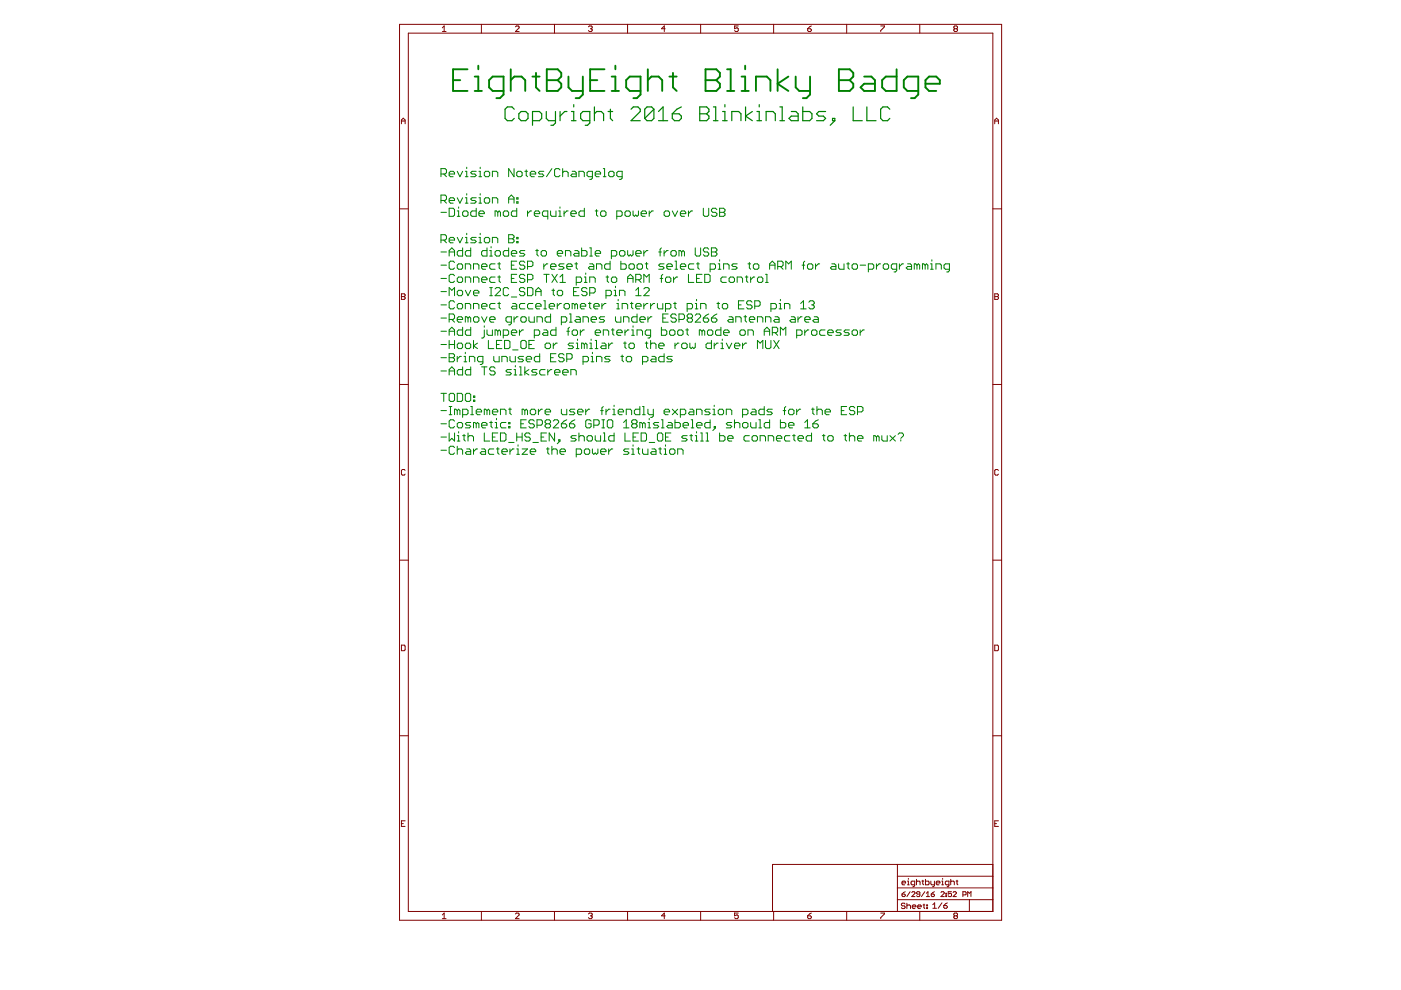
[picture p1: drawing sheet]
<svg xmlns="http://www.w3.org/2000/svg" width="297mm" height="210mm" viewBox="0 0 297 210" stroke-linecap="round" stroke-linejoin="round" font-family="sans-serif">
<g fill="none" stroke="#800000" stroke-width=".21">
<path d="M84.7 5.2h127.7v189.9h-127.7zM86.6 7h123.9v186.3h-123.9zM93.8 5.9l.4-.4v1.2M93.8 6.7h.8M102.1 5.2v1.8M109.3 5.7l.2-.2h.4l.2 .2v.2l-.8 .8h.8M117.6 5.2v1.8M124.8 5.7l.2-.2h.3l.3 .2-.3 .4M125.2 6.1h.1M125.3 6.1l.3 .2-.3 .4h-.3l-.2-.2M133.1 5.2v1.8M141 6.1h-.7l.5-.6v1.2"/>
<path d="M148.5 5.2v1.8M156.5 5.5h-.8v.6l.4-.2 .4 .2v.4l-.2 .2h-.4l-.2-.2M164 5.2v1.8M171.2 6.1h.6l.2 .4-.2 .2h-.4l-.2-.2zM172 5.5l-.8 .6M179.5 5.2v1.8M186.7 5.5h.8v.2l-.8 .8v.2M195 5.2v1.8M202.4 6.1l-.2-.2 .2-.4h.4l.2 .2-.2 .4M202.4 6.1l-.2 .2 .2 .4h.4l.2-.2-.2-.4M202.4 6.1h.4M85.1 26.2v-.8l.4-.3 .4 .3v.8"/>
<path d="M85.1 25.7h.8M210.9 25.7h.8M210.9 26.2v-.8l.4-.3 .4 .3v.8M84.7 44.3h1.9M210.5 44.3h1.9M85.1 62.3h.6l.2 .2-.2 .4 .2 .4-.2 .2h-.6zM85.1 62.9h.6M210.9 62.3h.6l.2 .2-.2 .4 .2 .4-.2 .2h-.6zM210.9 62.9h.6M84.7 81.5h1.9M85.9 99.7l-.2-.2h-.4l-.2 .2v.8l.2 .2h.4l.2-.2M210.5 81.5h1.9"/>
<path d="M211.7 99.7l-.2-.2h-.4l-.2 .2v.8l.2 .2h.4l.2-.2M84.7 118.8h1.9M210.5 118.8h1.9M85.1 136.8h.6l.2 .2v.8l-.2 .2h-.6zM210.9 136.8h.6l.2 .2v.8l-.2 .2h-.6zM84.7 156h1.9M210.5 156h1.9M85.1 174.6h.4M85.9 174h-.8v1.2h.8M210.9 174.6h.4M211.7 174h-.8v1.2h.8M93.8 194l.4-.4v1.2"/>
<path d="M93.8 194.8h.8M102.1 193.3v1.8M109.3 193.8l.2-.2h.4l.2 .2v.2l-.8 .8h.8M117.6 193.3v1.8M124.8 193.8l.2-.2h.3l.3 .2-.3 .4M125.2 194.2h.1M125.3 194.2l.3 .2-.3 .4h-.3l-.2-.2M133.1 193.3v1.8M141 194.2h-.7l.5-.6v1.2M148.5 193.3v1.8M156.5 193.6h-.8v.6l.4-.2 .4 .2v.4l-.2 .2h-.4l-.2-.2M164 193.3v1.8"/>
<path d="M171.2 194.2h.6l.2 .4-.2 .2h-.4l-.2-.2zM172 193.6l-.8 .6M179.5 193.3v1.8M186.7 193.6h.8v.2l-.8 .8v.2M190.3 190.8h20.2M190.3 183.3v10M190.3 188.3h20.2M190.3 185.8h20.2M191.2 187.2h.8l-.2-.4h-.4l-.2 .2v.4l.2 .2h.4M191.2 189.6h.5l.2 .3-.2 .2h-.3zM191.9 191.7l-.2-.2h-.4l-.2 .4 .2 .2h.4l.2 .3-.2 .2h-.4l-.2-.2M191.9 189.1l-.7 .5"/>
<path d="M192.3 192.1l.2-.2h.3l.2 .2v.5M192.3 191.5v1.1M192.4 187.6h.4M192.4 186.8h.2v.8M192.6 186.2v.2M193 189.1l-.7 1M193.3 189.2l.2-.1h.3l.2 .1-.7 .9h.7M193.4 192.3h.8l-.2-.4h-.4l-.2 .2v.3l.2 .2h.4M193.9 187.6h-.5l-.2-.2v-.4l.2-.2h.5v1l-.4 .2M194.3 187l.2-.2h.4l.2 .2v.6M194.3 186.4v1.2M194.6 192.3h.7l-.2-.4h-.3l-.2 .2v.3l.2 .2h.3"/>
<path d="M195 193.3v1.8M195 189.6h-.5l-.2-.2 .2-.3h.4l.1 .1v.7l-.1 .2h-.4l-.2-.2M195.5 186.8h.3M195.6 186.6v.8l.2 .2M195.7 191.9h.4M195.9 191.7v.7l.2 .2M196.1 189.1l-.7 1M196.2 186.4v1.2h.6l.2-.2v-.4l-.2-.2h-.6M196.4 190.1h.7M196.4 189.4l.3-.3v1M196.5 191.9h.2v.2h-.2zM196.5 192.4h.2v.2h-.2z"/>
<path d="M197.4 186.8v.6l.1 .2h.6M197.4 189.6h.6l.1 .3-.1 .2h-.4zM197.8 191.8l.4-.4v1.2M197.8 192.6h.7M198.1 186.8v1l-.4 .2M198.1 189.1l-.7 .5M198.5 187.2h.8l-.2-.4h-.4l-.2 .2v.4l.2 .2h.4M199.5 189.2l.2-.1h.3l.2 .1v.2l-.7 .7h.7M199.7 187.6h.3M199.7 186.8h.2v.8M199.7 191.4l-.8 1.2M199.9 186.2v.2"/>
<path d="M200.1 192h.6l.2 .4-.2 .2h-.4l-.2-.2zM200.5 189.9h.2v.2h-.2zM200.5 189.4h.2v.2h-.2zM200.9 191.4l-.8 .6M201.2 187.6h-.6l-.2-.2v-.4l.2-.2h.6v1l-.4 .2M201.6 187l.2-.2h.3l.2 .2v.6M201.6 186.4v1.2M201.7 189.1h-.7v.5l.4-.2 .3 .2-.1 .5h-.4l-.2-.2M202.1 189.2l.1-.1 .6 .1v.2l-.7 .7h.7M202.4 194.2l-.2 .2 .2 .4h.4l.2-.2-.2-.4M202.4 194.2l-.2-.2 .2-.4h.4l.2 .2-.2 .4M202.4 194.2h.4"/>
<path d="M202.7 186.8h.4M202.9 186.6v.8l.2 .2M204.2 189.7h.5l.1-.1v-.4l-.1-.1h-.5v1M205.2 190.1v-1l.3 .3 .4-.3v1M205.5 190.8v2.5M210.5 183.3h-46.7v10"/>
</g>
<g fill="none" stroke="#008000" stroke-width=".21">
<path d="M93.5 36.9h.9l.3-.3v-.6l-.3-.2h-.9v1.7M94.1 36.9l.6 .6M95.2 36.9h1.2v-.3l-.3-.3h-.6l-.3 .3v.6l.3 .3h.6M96.9 36.3l.6 1.2 .6-1.2M98.7 37.5h.5M98.7 36.3h.3v1.2M99 35.5v.3M101 36.3h-.9l-.3 .3 .3 .3h.6l.3 .3-.3 .3h-.9M101.5 37.5h.6M101.5 36.3h.3v1.2M101.8 35.5v.3M103 36.3h.5l.3 .3v.6l-.3 .3h-.5l-.3-.3v-.6z"/>
<path d="M104.4 37.5v-1.2h.9l.2 .3v.9M109 35.8v1.7l-1.2-1.7v1.7M109.8 36.3h.6l.3 .3v.6l-.3 .3h-.6l-.2-.3v-.6zM111.3 36.3h.5M111.6 36v1.2l.2 .3M112.4 36.9h1.2v-.3l-.3-.3h-.6l-.3 .3v.6l.3 .3h.6M115.3 36.3h-.9l-.2 .3 .2 .3h.6l.3 .3-.3 .3h-.8M117 35.8l-1.1 1.7M118.7 36l-.3-.2h-.5l-.3 .2v1.2l.3 .3h.5l.3-.3M119.3 36.6l.3-.3h.6l.3 .3v.9M119.3 35.8v1.7M121.3 36.3h.6l.3 .3v.9h-.9l-.3-.3 .3-.3h.9"/>
<path d="M122.7 37.5v-1.2h.9l.3 .3v.9M125.6 37.5h-.8l-.3-.3v-.6l.3-.3h.8v1.5l-.3 .2h-.3M126.2 36.9h1.1v-.3l-.3-.3h-.5l-.3 .3v.6l.3 .3h.5M127.9 35.8h.3v1.7M127.9 37.5h.6M129.1 36.6l.2-.3h.6l.3 .3v.6l-.3 .3h-.6l-.2-.3zM131.9 37.5h-.8l-.3-.3v-.6l.3-.3h.8v1.5l-.3 .2h-.3M93.5 42.5h.9l.3-.3v-.6l-.3-.2h-.9v1.7M93.5 50.9h.9l.3-.3v-.5l-.3-.3h-.9v1.7M93.5 45h1.2M93.5 53.4h1.2M93.5 56.2h1.2"/>
<path d="M93.5 59h1.2M94.1 42.5l.6 .6M94.1 50.9l.6 .6M95.2 42.5h1.2v-.3l-.3-.3h-.6l-.3 .3v.6l.3 .3h.6M95.2 44.2h.9l.3 .2v1.2l-.3 .3h-.9zM95.2 50.9h1.2v-.3l-.3-.3h-.6l-.3 .3v.6l.3 .3h.6M95.2 54.3v-1.2l.6-.5 .6 .5v1.2M95.2 53.4h1.2M96.4 55.6l-.3-.2h-.6l-.3 .2v1.2l.3 .3h.6l.3-.3M96.4 58.5l-.3-.3h-.6l-.3 .3v1.1l.3 .3h.6l.3-.3M96.9 41.9l.6 1.2 .6-1.2M96.9 45.9h.6"/>
<path d="M96.9 44.7h.3v1.2M96.9 56.2l.3-.3h.6l.3 .3v.6l-.3 .3h-.6l-.3-.3zM96.9 59l.3-.3h.6l.3 .3v.6l-.3 .3h-.6l-.3-.3zM96.9 50.3l.6 1.2 .6-1.2M97.2 43.9v.3M98.1 45l.3-.3h.6l.2 .3v.6l-.2 .3h-.6l-.3-.3zM98.1 52.6v1.7h-.9l-.3-.3v-.6l.3-.3h.9M98.7 41.9h.3v1.2M98.7 50.3h.3v1.2M98.7 43.1h.5M98.7 57.1v-1.2h.8l.3 .3v.9M98.7 59.9v-1.2h.8l.3 .3v.9"/>
<path d="M98.7 51.5h.5M99 41.1v.3M99 49.5v.3M99.8 52.6v1.7h-.8l-.3-.3v-.6l.3-.3h.8M100.4 57.1v-1.2h.8l.3 .3v.9M100.4 59.9v-1.2h.8l.3 .3v.9M101 41.9h-.9l-.3 .3 .3 .3h.6l.3 .3-.3 .3h-.9M101 44.2v1.7h-.9l-.3-.3v-.6l.3-.3h.9M101 50.3h-.9l-.3 .3 .3 .3h.6l.3 .3-.3 .3h-.9M101.5 41.9h.3v1.2M101.5 50.3h.3v1.2M101.5 45.3h1.2v-.3l-.3-.3h-.6l-.3 .3v.6l.3 .3h.6"/>
<path d="M101.5 43.1h.6M101.5 51.5h.6M101.8 41.1v.3M101.8 49.5v.3M102.1 56.5h1.2v-.3l-.3-.3h-.6l-.3 .3v.6l.3 .3h.6M102.1 59.3h1.2v-.3l-.3-.3h-.6l-.3 .3v.6l.3 .3h.6M102.7 42.2l.3-.3h.5l.3 .3v.6l-.3 .3h-.5l-.3-.3zM103 50.3h.5l.3 .3v.6l-.3 .3h-.5l-.3-.3v-.6zM103.3 52.6v1.7h-.9l-.3-.3v-.6l.3-.3h.9M103.8 54.3h.6M103.8 53.1h.3v1.2M104.1 52.3v.3"/>
<path d="M104.4 43.1v-1.2h.9l.2 .3v.9M104.4 51.5v-1.2h.9l.2 .3v.9M105 55.9h-.9l-.3 .3v.6l.3 .3h.9M105 58.7h-.9l-.3 .3v.6l.3 .3h.9M105.3 53.1h.5l.3 .3v.6l-.3 .3h-.5l-.3-.3v-.6zM105.5 45v.9M105.5 45l-.2-.3h-.3v1.2M105.5 45l.3-.3 .3 .3v.9M105.5 55.9h.6M105.5 58.7h.6M105.8 55.6v1.2l.3 .3M105.8 58.5v1.1l.3 .3"/>
<path d="M107 44.7h.5l.3 .3v.6l-.3 .3h-.5l-.3-.3v-.6zM107.8 43.1v-1.2l.6-.5 .6 .5v1.2M107.8 49.8h.9l.3 .3v.2l-.3 .3 .3 .3v.3l-.3 .3h-.9zM107.8 52.6v1.7h-.8l-.3-.3v-.6l.3-.3h.8M107.8 42.2h1.2M107.8 50.6h.9M108.4 53.7h1.2v-.3l-.3-.3h-.6l-.3 .3v.6l.3 .3h.6M108.4 56.2h.6M108.4 59h.6M109.6 41.9h.2v.3h-.2zM109.6 42.8h.2v.3h-.2zM109.6 44.2v1.7h-.9l-.3-.3v-.6l.3-.3h.9"/>
<path d="M109.6 50.3h.2v.3h-.2zM109.6 51.2h.2v.3h-.2zM109.6 55.4h-1.2v1.7h1.2M109.6 58.2h-1.2v1.7h1.2M111.3 53.1h-.9l-.3 .3 .3 .3h.6l.3 .3-.3 .3h-.9M111.3 58.5l-.3-.3h-.6l-.3 .3v.2l.3 .3h.6l.3 .3v.3l-.3 .3h-.6l-.3-.3M111.3 55.6l-.3-.2h-.6l-.3 .2v.3l.3 .3h.6l.3 .3v.3l-.3 .3h-.6l-.3-.3M111.8 44.7v1.2M111.8 56.5h.9l.3-.3v-.6l-.3-.2h-.9v1.7M111.8 59.3h.9l.3-.3v-.5l-.3-.3h-.9v1.7M112.7 44.7h-.3l-.6 .6M113.3 45.3h1.1v-.3l-.2-.3h-.6l-.3 .3v.6l.3 .3h.6"/>
<path d="M113.6 53.1h.6M113.9 52.9v1.1l.3 .3M115 53.1h.6l.3 .3v.6l-.3 .3h-.6l-.3-.3v-.6zM115.3 55.9v1.2M115.3 58.2h1.1M115.9 58.2v1.7M116.1 45.9h-.8l-.3-.3v-.6l.3-.3h.8v1.8M116.1 55.9h-.2l-.6 .6M116.7 44.7v.9l.3 .3h.9v-1.2M116.7 56.5h1.2v-.3l-.3-.3h-.6l-.3 .3v.6l.3 .3h.6M117 58.2l1.2 1.7M118.2 53.7h1.1v-.3l-.3-.3h-.6l-.2 .3v.6l.2 .3h.6"/>
<path d="M118.2 58.2l-1.2 1.7M118.4 45.9h.6M118.4 44.7h.3v1.2M118.7 58.7l.6-.5v1.7M118.7 43.9v.3M118.7 59.9h1.2M119.6 44.7v1.2M119.6 55.9h-.9l-.3 .3 .3 .3h.6l.3 .3-.3 .3h-.9M119.9 54.3v-1.2h.8l.3 .3v.9M120.2 56.5h1.1v-.3l-.3-.3h-.5l-.3 .3v.6l.3 .3h.5M120.5 44.7h-.3l-.6 .6M121 45.3h1.2v-.3l-.3-.3h-.6l-.3 .3v.6l.3 .3h.6"/>
<path d="M121.9 53.1h.5l.3 .3v.9h-.8l-.3-.3 .3-.3h.8M121.9 55.9h.5M122.2 55.6v1.2l.2 .3M122.2 59.9h.8l.3-.3v-.6l-.3-.3h-.8v1.8M123.3 52.6v1.7h.9l.3-.3v-.6l-.3-.3h-.9M123.9 44.2v1.7h-.9l-.3-.3v-.6l.3-.3h.9M123.9 59.9h.6M123.9 58.7h.3v1.2M124.2 57.9v.3M125 59.9v-1.2h.9l.3 .3v.9M125 54.3h.6M125 52.6h.3v1.7"/>
<path d="M125 55.9h.6l.3 .3v.9h-.9l-.2-.3 .2-.3h.9M126.2 53.7h1.1v-.3l-.3-.3h-.5l-.3 .3v.6l.3 .3h.5M126.2 44.7h.6M126.5 44.4v1.2l.3 .3M126.5 57.1v-1.2h.8l.3 .3v.9M127.6 44.7h.6l.3 .3v.6l-.3 .3h-.6l-.3-.3v-.6zM128.5 58.7h.6M128.8 58.5v1.1l.3 .3M129.3 55.4v1.7h-.8l-.3-.3v-.6l.3-.3h.8M129.6 54.3h.9l.3-.3v-.6l-.3-.3h-.9v1.8M129.6 59l.3-.3h.6l.3 .3v.6l-.3 .3h-.6l-.3-.3zM130.8 45.9h.8l.3-.3v-.6l-.3-.3h-.8v1.8"/>
<path d="M131.3 53.4l.3-.3h.6l.3 .3v.6l-.3 .3h-.6l-.3-.3zM131.6 55.4v1.7h.9l.3-.3v-.6l-.3-.3h-.9M132.8 44.7h.5l.3 .3v.6l-.3 .3h-.5l-.3-.3v-.6zM133.1 59.9v-1.2l.5-.5 .6 .5v1.2M133.1 53.1v.9l.2 .3 .3-.3 .3 .3 .3-.3v-.9M133.1 59h1.1M133.3 56.2l.3-.3h.6l.3 .3v.6l-.3 .3h-.6l-.3-.3zM134.2 44.7v.9l.3 .3 .3-.3 .3 .3 .3-.3v-.9M134.8 53.7h1.1v-.3l-.2-.3h-.6l-.3 .3v.6l.3 .3h.6M134.8 59.3h.9l.2-.3v-.5l-.2-.3h-.9v1.7M135.1 56.2l.3-.3h.5l.3 .3v.6l-.3 .3h-.5l-.3-.3zM135.4 59.3l.5 .6"/>
<path d="M135.9 45.3h1.2v-.3l-.3-.3h-.6l-.3 .3v.6l.3 .3h.6M136.5 59.9v-1.7l.6 .5 .5-.5v1.7M136.5 53.1v1.2M136.8 55.9h.6M137.1 55.6v1.2l.3 .3M137.4 53.1h-.3l-.6 .6M137.6 44.7v1.2M138.5 44.7h-.3l-.6 .6M139.7 53.4h.5M140 59h.5M140.2 52.6l-.2 .3v1.4M140.5 58.2l-.3 .3v1.4"/>
<path d="M140.8 45l.3-.3h.6l.3 .3v.6l-.3 .3h-.6l-.3-.3zM140.8 53.1v1.2M140.8 55.9h-.8l-.3 .3 .3 .3h.5l.3 .3-.3 .3h-.8M141.4 58.7h.6l.2 .3v.6l-.2 .3h-.6l-.3-.3v-.6zM141.4 56.5h1.1v-.3l-.3-.3h-.5l-.3 .3v.6l.3 .3h.5M141.7 53.1h-.3l-.6 .6M142.2 53.4l.3-.3h.6l.3 .3v.6l-.3 .3h-.6l-.3-.3zM142.5 44.7l.6 1.2 .6-1.2M142.8 58.7v1.2M143.1 55.4h.3v1.7M143.1 57.1h.6M143.7 58.7h-.3l-.6 .6"/>
<path d="M144.3 45.3h1.1v-.3l-.3-.3h-.6l-.2 .3v.6l.2 .3h.6M144.3 56.5h1.1v-.3l-.3-.3h-.6l-.2 .3v.6l.2 .3h.6M144.5 53.4l-.2-.3h-.3v1.2M144.5 53.4v.9M144.5 53.4l.3-.3 .3 .3v.9M146 44.7v1.2M146 58.2v1.7h1.1M146.8 44.7h-.3l-.5 .6M147.1 55.9h-.8l-.3 .3v.6l.3 .3h.8M147.4 52.6v1.4l.3 .3h.6l.2-.3v-1.4M147.7 55.9h.6M147.7 59h.6"/>
<path d="M148 55.6v1.2l.3 .3M148.8 58.2h-1.1v1.7h1.1M149.1 44.2v1.4l.3 .3h.6l.3-.3v-1.4M149.4 58.2h.9l.3 .3v1.1l-.3 .3h-.9zM150.3 52.9l-.3-.3h-.6l-.3 .3v.2l.3 .3h.6l.3 .3v.3l-.3 .3h-.6l-.3-.3M150.6 57.1h.8l.3-.3v-.6l-.3-.3h-.8v1.8M150.8 52.6h.9l.3 .3v.2l-.3 .3 .3 .3v.3l-.3 .3h-.9zM150.8 53.4h.9M152 44.4l-.3-.2h-.6l-.3 .2v.3l.3 .3h.6l.3 .3v.3l-.3 .3h-.6l-.3-.3M152.3 55.9h.3v1.2M152.3 57.1h.5M152.6 45h.8"/>
<path d="M152.6 44.2h.8l.3 .2v.3l-.3 .3 .3 .3v.3l-.3 .3h-.8zM152.6 55.1v.3M153.4 57.1v-1.2h.9l.3 .3v.9M154 58.7h-.9l-.3 .3v.6l.3 .3h.9M154.9 58.7h.5l.3 .3v.6l-.3 .3h-.5l-.3-.3v-.6zM156.3 55.9h-.9l-.2 .3 .2 .3h.6l.3 .3-.3 .3h-.8M156.3 59.9v-1.2h.8l.3 .3v.9M158 58.7h.6M158.3 58.5v1.1l.3 .3M158.6 55.9h.6M158.9 55.6v1.2l.3 .3M159.2 58.7v1.2"/>
<path d="M159.7 56.2l.3-.3h.6l.3 .3v.6l-.3 .3h-.6l-.3-.3zM160 58.7h-.3l-.5 .6M160.6 59l.3-.3h.6l.2 .3v.6l-.2 .3h-.6l-.3-.3zM162.3 58.2h.3v1.7M162.3 59.9h.6M163.2 56.2h1.1M163.2 57.1v-1.2l.5-.5 .6 .5v1.2M164.9 56.5h.9l.2-.3v-.6l-.2-.2h-.9v1.7M165.5 56.5l.5 .6M166.6 57.1v-1.7l.6 .5 .6-.5v1.7M170.1 56.2h.5M170.6 55.4l-.3 .2v1.5"/>
<path d="M171.2 56.2l.3-.3h.6l.2 .3v.6l-.2 .3h-.6l-.3-.3zM172.9 55.9v1.2M173.8 55.9h-.3l-.6 .6M176.4 55.9h.5l.3 .3v.9h-.8l-.3-.3 .3-.3h.8M177.8 55.9v.9l.3 .3h.8v-1.2M179.5 55.9h.6M179.8 55.6v1.2l.3 .3M180.7 56.2l.3-.3h.5l.3 .3v.6l-.3 .3h-.5l-.3-.3zM182.4 56.2h1.1M184.1 57.1h.9l.3-.3v-.6l-.3-.3h-.9v1.8M185.8 55.9v1.2M186.7 55.9h-.3l-.6 .6"/>
<path d="M187.3 56.2l.2-.3h.6l.3 .3v.6l-.3 .3h-.6l-.2-.3zM190.1 57.1h-.8l-.3-.3v-.6l.3-.3h.8v1.5l-.3 .3h-.3M190.7 55.9v1.2M191.6 55.9h-.3l-.6 .6M192.4 55.9h.6l.3 .3v.9h-.9l-.3-.3 .3-.3h.9M194.4 56.2l-.3-.3h-.3v1.2M194.4 56.2v.9M194.4 56.2l.3-.3 .3 .3v.9M196.2 56.2l-.3-.3h-.3v1.2M196.2 56.2v.9M196.2 56.2l.2-.3 .3 .3v.9M197.3 57.1h.6"/>
<path d="M197.3 55.9h.3v1.2M197.6 55.1v.3M198.4 57.1v-1.2h.9l.3 .3v.9M201.3 57.1h-.9l-.2-.3v-.6l.2-.3h.9v1.5l-.3 .3h-.3M93.5 61.8h1.2M93.5 64.6h1.2M93.5 67.4h1.2M93.5 70.2h1.2M93.5 73h1.2M93.5 75.8h1.2M93.5 78.7h1.2M95.2 62.7v-1.7l.6 .6 .6-.6v1.7"/>
<path d="M95.2 67.7h.9l.3-.3v-.5l-.3-.3h-.9v1.7M95.2 71.1v-1.1l.6-.6 .6 .6v1.1M95.2 72.2v1.7M95.2 75h.9l.3 .3v.3l-.3 .2 .3 .3v.3l-.3 .3h-.9zM95.2 79.5v-1.1l.6-.6 .6 .6v1.1M95.2 70.2h1.2M95.2 73h1.2M95.2 75.8h.9M95.2 78.7h1.2M95.8 67.7l.6 .6M96.4 64.1l-.3-.3h-.6l-.3 .3v1.1l.3 .3h.6l.3-.3M96.4 72.2v1.7"/>
<path d="M96.9 61.8l.3-.2h.6l.3 .2v.6l-.3 .3h-.6l-.3-.3zM96.9 64.6l.3-.3h.6l.3 .3v.6l-.3 .3h-.6l-.3-.3zM96.9 67.7h1.2v-.3l-.3-.2h-.6l-.3 .2v.6l.3 .3h.6M96.9 73l.3-.3h.6l.3 .3v.6l-.3 .3h-.6l-.3-.3zM96.9 75.6v1.1M97.8 75.6h-.3l-.6 .5M98.1 69.4v1.7h-.9l-.3-.3v-.6l.3-.2h.9M98.1 77.8v1.7h-.9l-.3-.3v-.5l.3-.3h.9M98.4 75.6h.3v1.1M98.4 76.7h.6M98.7 65.5v-1.2h.8l.3 .3v.9M98.7 74.7v.3"/>
<path d="M98.7 61.6l.5 1.1 .6-1.1M99 72.7h.5l.3 .3v.6l-.3 .3h-.5l-.3-.3v-.6zM99.2 67.4v.9M99.2 67.4l.3-.2 .3 .2v.9M99.2 67.4l-.2-.2h-.3v1.1M99.5 76.7v-1.1h.9l.3 .2v.9M99.8 69.4v1.7h-.8l-.3-.3v-.6l.3-.2h.8M99.8 77.8v1.7h-.8l-.3-.3v-.5l.3-.3h.8M100.4 62.1h1.1v-.3l-.3-.2h-.5l-.3 .2v.6l.3 .3h.5M100.4 65.5v-1.2h.8l.3 .3v.9M100.4 67.4l.3-.2h.5l.3 .2v.6l-.3 .3h-.5l-.3-.3zM100.4 72.2v1.7"/>
<path d="M101.2 72.7l-.8 .6 .8 .6M102.1 64.9h1.2v-.3l-.3-.3h-.6l-.3 .3v.6l.3 .3h.6M102.1 67.2l.6 1.1 .6-1.1M102.1 77.8h1.2M102.4 76.7h-.9l-.3-.3v-.6l.3-.2h.9v1.4l-.3 .3h-.3M102.7 69.1v.3M102.7 70v1.4l-.3 .3h-.3M102.7 77.8v1.7M103.3 70v.8l.2 .3h.9v-1.1M103.5 72.2v1.7h1.2M103.8 67.7h1.2v-.3l-.3-.2h-.6l-.3 .2v.6l.3 .3h.6M103.8 62.7h.6"/>
<path d="M103.8 61h.6M104.1 61v1.7M104.7 75.6v.8l.3 .3h.8v-1.1M105 64.3h-.9l-.3 .3v.6l.3 .3h.9M105 78.1l-.3-.3h-.6l-.3 .3v.3l.3 .3h.6l.3 .2v.3l-.3 .3h-.6l-.3-.3M105 61.3l.3-.3h.5l.3 .3v.3l-1.1 1.1h1.1M105.3 73h.5M105.5 70.2v.9M105.5 70.2l-.2-.2h-.3v1.1M105.5 70.2l.3-.2 .3 .2v.9M105.5 64.3h.6M105.8 64.1v1.1l.3 .3"/>
<path d="M106.4 72.2h-1.1v1.7h1.1M106.4 76.7v-1.1h.9l.2 .2v.9M106.7 71.1h.8l.3-.3v-.6l-.3-.2h-.8v1.7M107 72.2h.8l.3 .3v1.1l-.3 .3h-.8zM107.8 61.3l-.3-.3h-.5l-.3 .3v1.1l.3 .3h.5l.3-.3M108.1 75.6v.8l.3 .3h.9v-1.1M108.4 70.5h1.2v-.3l-.3-.2h-.6l-.3 .2v.6l.3 .3h.6M108.4 68.3h-.9l-.2-.3v-.6l.2-.2h.9v1.4l-.3 .3h-.3M108.4 63h1.2M108.4 78.4h-.9l-.2 .3 .2 .2h.6l.3 .3-.3 .3h-.8M108.7 64.3h.6l.3 .3v.9h-.9l-.3-.3 .3-.3h.9M108.7 74.2h1.1"/>
<path d="M109 67.2v1.1M109 78.4h.3v1.1M109 79.5h.6M109.3 77.5v.3M109.8 67.2h-.2l-.6 .5M110.1 70v1.1M110.1 77.8h.3v1.7M110.1 79.5h.6M110.4 67.4l.3-.2h.6l.3 .2v.6l-.3 .3h-.6l-.3-.3zM110.7 72.2h.6l.3 .3v1.1l-.3 .3h-.6l-.3-.3v-1.1zM111 70h-.3l-.6 .5M111 75.6h-.9l-.3 .2 .3 .3h.6l.3 .3-.3 .3h-.9"/>
<path d="M111.3 61.3l-.3-.3h-.6l-.3 .3v.3l.3 .2h.6l.3 .3v.3l-.3 .3h-.6l-.3-.3M111.3 64.3h-.9l-.3 .3v.6l.3 .3h.9M111.3 77.8v1.7M111.6 76.1h1.1v-.3l-.3-.2h-.6l-.2 .2v.6l.2 .3h.6M111.8 61h.9l.3 .3v1.1l-.3 .3h-.9zM112.1 67.2v.8l.3 .3h.9v-1.1M112.1 73h.6M112.1 78.4l-.8 .5 .8 .6M113 64.3h-.9l-.3 .3v.6l.3 .3h.9M113.3 71.1h.9l.2-.3v-.6l-.2-.2h-.9v1.7M113.3 72.2h-1.2v1.7h1.2M113.6 62.7v-1.1l.6-.6 .5 .6v1.1"/>
<path d="M113.6 64.9h1.1v-.3l-.3-.3h-.5l-.3 .3v.6l.3 .3h.5M113.6 61.8h1.1M113.9 68.3v-1.1h.8l.3 .2v.9M113.9 78.4h-.9l-.3 .3 .3 .2h.6l.3 .3-.3 .3h-.9M114.4 75v1.7h-.8l-.3-.3v-.6l.3-.2h.8M115.3 70h.6l.2 .2v.9h-.8l-.3-.3 .3-.3h.8M115.3 63.8h.3v1.7M115.3 65.5h.6M115.6 78.4h-.9l-.3 .3v.5l.3 .3h.9M115.6 73l.3-.3h.5l.3 .3v.6l-.3 .3h-.5l-.3-.3zM116.1 78.4v1.1M116.4 64.9h1.2v-.3l-.3-.3h-.6l-.3 .3v.6l.3 .3h.6"/>
<path d="M116.7 66.6v1.7h-.8l-.3-.3v-.6l.3-.2h.8M116.7 75.8h.6M117 61.6h.6M117 78.4h-.3l-.6 .5M117.3 61.3v1.1l.3 .3M117.3 72.7v1.2M117.6 78.9h1.1v-.2l-.3-.3h-.5l-.3 .3v.5l.3 .3h.5M117.9 69.4v1.7h-.9l-.3-.3v-.6l.3-.2h.9M117.9 75h-1.2v1.7h1.2M118.2 61.8l.2-.2h.6l.3 .2v.6l-.3 .3h-.6l-.2-.3zM118.2 64.3v1.2M118.2 72.7h-.3l-.6 .6"/>
<path d="M119 68.3h.9l.3-.3v-.6l-.3-.2h-.9v1.7M119 64.3h-.3l-.5 .6M119.3 78.9h1.2v-.2l-.3-.3h-.6l-.3 .3v.5l.3 .3h.6M119.6 75.3l-.3-.3h-.6l-.3 .3v.3l.3 .2h.6l.3 .3v.3l-.3 .3h-.6l-.3-.3M119.9 64.3h.6l.2 .3v.6l-.2 .3h-.6l-.3-.3v-.6zM120.2 76.1h.8l.3-.3v-.5l-.3-.3h-.8v1.7M120.2 70.2h.5M120.7 69.4l-.2 .3v1.4M120.7 66.6h.3v1.7M120.7 68.3h.6M121 79.5v-1.1h.9l.3 .3v.8M121.3 70.2l.3-.2h.6l.2 .2v.6l-.2 .3h-.6l-.3-.3z"/>
<path d="M121.6 61.8h.6M121.6 72.7h-.9l-.2 .3 .2 .3h.6l.3 .3-.3 .3h-.8M121.9 64.6l.3-.3 .2 .3v.9M121.9 64.6l-.3-.3h-.3v1.2M121.9 64.6v.9M122.2 72.7h.2v1.2M122.2 67.2h.5l.3 .2v.9h-.8l-.3-.3 .3-.3h.8M122.2 73.9h.5M122.4 71.9v.3M122.7 61h-1.1v1.7h1.1M123 64.9h1.2v-.3l-.3-.3h-.6l-.3 .3v.6l.3 .3h.6M123 70v1.1"/>
<path d="M123.6 68.3v-1.1h.9l.3 .2v.9M123.6 76.7h.9l.3-.3v-.6l-.3-.2h-.9v1.7M123.9 73v.9M123.9 73l.3-.3 .3 .3v.9M123.9 73l-.3-.3h-.3v1.2M123.9 70h-.3l-.6 .5M124.5 61.3l-.3-.3h-.6l-.3 .3v.3l.3 .2h.6l.3 .3v.3l-.3 .3h-.6l-.3-.3M124.8 64.3h.5M125 62.1h.9l.3-.3v-.5l-.3-.3h-.9v1.7M125 72.7h.3v1.2M125 64.1v1.1l.3 .3M125 73.9h.6"/>
<path d="M125.3 75.6h.3v1.1M125.3 67.7h1.2v-.3l-.3-.2h-.6l-.3 .2v.6l.3 .3h.6M125.3 71.9v.3M125.3 76.7h.6M125.6 74.7v.3M125.9 64.9h1.1v-.3l-.2-.3h-.6l-.3 .3v.6l.3 .3h.6M126.2 70.5h1.1v-.3l-.3-.2h-.5l-.3 .2v.6l.3 .3h.5M126.2 72.2h.3v1.7M126.2 73.9h.6M126.5 76.7v-1.1h.8l.3 .2v.9M127.6 72.7h.6l.3 .3v.9h-.9l-.3-.3 .3-.3h.9M127.6 64.3v1.2"/>
<path d="M127.9 71.1v-1.1h.9l.3 .2v.9M128.2 67.2h-.9l-.3 .2 .3 .3h.6l.3 .3-.3 .3h-.9M128.5 62.7h.8l.3-.3v-.6l-.3-.2h-.8v1.7M128.5 64.3h-.3l-.6 .6M129.1 72.7v1.2M129.3 75.6h-.8l-.3 .2 .3 .3h.6l.2 .3-.2 .3h-.9M129.6 70h.6M129.9 69.7v1.1l.3 .3M129.9 72.7h-.3l-.5 .6M130.2 62.7h.6M130.2 61.6h.3v1.1M130.5 67.2v.8l.3 .3h.8v-1.1"/>
<path d="M130.5 60.7v.3M130.8 70.5h1.1v-.3l-.3-.2h-.5l-.3 .2v.6l.3 .3h.5M130.8 65.5h.5M130.8 64.3h.3v1.2M131.1 63.5v.3M131.3 62.7v-1.1h.9l.3 .2v.9M131.6 75.6h.6M131.9 65.5v-1.2h.9l.3 .3v.9M131.9 75.3v1.1l.3 .3M132.2 68.3v-1.1h.9l.2 .2v.9M132.2 72.7h.6M132.5 70v1.1"/>
<path d="M132.5 72.5v1.1l.3 .3M132.8 75.8l.3-.2h.5l.3 .2v.6l-.3 .3h-.5l-.3-.3zM133.3 73l.3-.3h.6l.3 .3v.6l-.3 .3h-.6l-.3-.3zM133.3 70h-.2l-.6 .5M133.6 64.3h.6M133.9 70h.3v1.1M133.9 64.1v1.1l.3 .3M133.9 71.1h.6M134.2 69.1v.3M134.8 61.6l.6-.6v1.7M134.8 64.9h1.1v-.3l-.2-.3h-.6l-.3 .3v.6l.3 .3h.6M134.8 62.7h1.1"/>
<path d="M135.1 71.1v-1.1h.8l.3 .2v.9M135.1 66.6v1.7h-.9l-.3-.3v-.6l.3-.2h.9M135.7 67.7h1.1v-.3l-.3-.2h-.6l-.2 .2v.6l.2 .3h.6M136.2 76.7h.9l.3-.3v-.6l-.3-.2h-.9v1.7M136.5 61.3l.3-.3h.6l.2 .3v.3l-1.1 1.1h1.1M136.5 64.3v1.2M136.8 72.7h.6M137.1 72.5v1.1l.3 .3M137.4 64.3h-.3l-.6 .6M137.4 67.2v1.1M137.9 64.3v1.2M137.9 71.1h-.8l-.3-.3v-.6l.3-.2h.8v1.4l-.3 .3h-.2"/>
<path d="M137.9 72.2v1.7M137.9 73l.3-.3h.6l.3 .3v.9M138.2 75.6h.6l.3 .2v.9h-.9l-.3-.3 .3-.3h.9M138.2 67.2h-.3l-.5 .5M138.8 64.3h-.3l-.6 .6M139.4 64.3v.9l.3 .3h.8v-1.2M139.7 73.3h1.1v-.3l-.3-.3h-.5l-.3 .3v.6l.3 .3h.5M140.2 69.4v1.7h.9l.3-.3v-.6l-.3-.2h-.9M140.5 67.4h.6M140.8 75v1.7h-.8l-.3-.3v-.6l.3-.2h.8M141.1 65.5h.9l.2-.3v-.6l-.2-.3h-.9v1.8M141.7 66.6h-1.2v1.7h1.2"/>
<path d="M142.2 70h.6l.3 .2v.6l-.3 .3h-.6l-.2-.3v-.6zM142.5 75.6h-.8l-.3 .2 .3 .3h.5l.3 .3-.3 .3h-.8M142.8 64.3h.6M143.1 64.1v1.1l.3 .3M143.1 72.7v1.2M143.4 66.9l-.3-.3h-.6l-.3 .3v.3l.3 .2h.6l.3 .3v.3l-.3 .3h-.6l-.3-.3M143.7 70.2l.3-.2h.5l.3 .2v.6l-.3 .3h-.5l-.3-.3zM144 67.7h.8l.3-.3v-.5l-.3-.3h-.8v1.7M144 72.7h-.3l-.6 .6M144.8 72.7h.6l.3 .3v.6l-.3 .3h-.6l-.3-.3v-.6zM145.4 70h.6M145.7 65.5h.8l.3-.3v-.6l-.3-.3h-.8v1.8"/>
<path d="M145.7 69.7v1.1l.3 .3M146 67.4l-.3 .3v.3l.3 .3h.5l.3-.3v-.3l-.3-.3M146 67.4l-.3-.2v-.3l.3-.3h.5l.3 .3v.3l-.3 .2M146 67.4h.5M146.3 72.7v.9l.2 .3 .3-.3 .3 .3 .3-.3v-.9M147.4 66.9l.3-.3h.6l.2 .3v.3l-1.1 1.1h1.1M147.4 64.3h.3v1.2M147.4 65.5h.6M147.7 63.5v.3M148.5 65.5v-1.2h.9l.3 .3v.9M148.8 70.2l.3-.2 .3 .2v.9M148.8 70.2l-.3-.2h-.2v1.1"/>
<path d="M148.8 70.2v.9M149.1 67.4h.9l.3 .3v.3l-.3 .3h-.6l-.3-.3zM150.3 66.6l-.6 .3-.6 .5M150.3 70h.5l.3 .2v.6l-.3 .3h-.5l-.3-.3v-.6zM150.8 67.4h.9l.3 .3v.3l-.3 .3h-.6l-.3-.3zM150.8 72.2v1.7h-.8l-.3-.3v-.6l.3-.3h.8M151.4 72.7v1.2M152 64.3h.6M152 66.6l-1.2 .8M152.3 64.1v1.1l.3 .3M152.3 72.7h-.3l-.6 .6M152.8 69.4v1.7h-.8l-.3-.3v-.6l.3-.2h.8"/>
<path d="M152.8 72.7h.3v1.2M152.8 73.9h.6M153.1 71.9v.3M153.4 70.5h1.2v-.3l-.3-.2h-.6l-.3 .2v.6l.3 .3h.6M153.4 64.3h.6l.3 .3v.6l-.3 .3h-.6l-.3-.3v-.6zM154 72.7l.6 1.2 .6-1.2M154.6 67.2h.6l.2 .2v.9h-.8l-.3-.3 .3-.3h.8M155.7 73.3h1.2v-.3l-.3-.3h-.6l-.3 .3v.6l.3 .3h.6M156 68.3v-1.1h.9l.2 .2v.9M156.6 64.6h.5M156.9 70.2l.2-.2h.6l.3 .2v.6l-.3 .3h-.6l-.2-.3zM157.4 72.7v1.2"/>
<path d="M157.7 63.8h-1.1v1.7h1.1M157.7 67.2h.6M158 66.9v1.1l.3 .3M158.3 72.7h-.3l-.6 .6M158.6 71.1v-1.1h.8l.3 .2v.9M158.9 67.7h1.1v-.3l-.3-.2h-.5l-.3 .2v.6l.3 .3h.5M159.4 64.1l-.2-.3h-.6l-.3 .3v.2l.3 .3h.6l.2 .3v.3l-.2 .3h-.6l-.3-.3M160 64.9h.9l.3-.3v-.5l-.3-.3h-.9v1.7M160.6 68.3v-1.1h.9l.2 .2v.9M160.6 73.9v-1.7l.6 .5 .5-.5v1.7M162 71.1v-1.1l.6-.6 .6 .6v1.1M162 70.2h1.2"/>
<path d="M162.3 72.2v1.4l.3 .3h.6l.2-.3v-1.4M162.3 68.3v-1.1h.9l.2 .2v.9M163.4 65.5h.9l.3-.3v-.6l-.3-.3h-.9v1.8M163.7 70.5h.9l.3-.3v-.5l-.3-.3h-.9v1.7M164 72.2l1.2 1.7M164.3 67.2h.6l.3 .2v.9h-.9l-.3-.3 .3-.3h.9M164.3 70.5l.6 .6M165.2 65.5h.6M165.2 64.3h.3v1.2M165.2 72.2l-1.2 1.7M165.5 71.1v-1.7l.5 .6 .6-.6v1.7M165.5 63.5v.3"/>
<path d="M166.3 65.5v-1.2h.9l.3 .3v.9M167.8 67.2h.5l.3 .2v.9h-.8l-.3-.3 .3-.3h.8M168.9 71.1h.9l.3-.3v-.6l-.3-.2h-.9v1.7M169.2 67.2v1.1M169.8 64.3l.5-.5v1.7M169.8 65.5h1.1M170.1 67.2h-.3l-.6 .5M170.6 67.7h1.2v-.3l-.3-.2h-.6l-.3 .2v.6l.3 .3h.6M170.6 70v1.1M171.5 64.1l.3-.3h.5l.3 .3v.2l-.3 .3M171.5 70h-.3l-.6 .5M172.1 70.2l.2-.2h.6l.3 .2v.6l-.3 .3h-.6l-.2-.3z"/>
<path d="M172.1 64.6h.2M172.3 64.6l.3 .3v.3l-.3 .3h-.5l-.3-.3M172.6 67.2h.6l.3 .2v.9h-.9l-.3-.3 .3-.3h.9M174.9 70h-.8l-.3 .2v.6l.3 .3h.8M175.5 70.5h1.2v-.3l-.3-.2h-.6l-.3 .2v.6l.3 .3h.6M178.4 70h-.9l-.3 .2 .3 .3h.6l.3 .3-.3 .3h-.9M180.1 70h-.9l-.3 .2 .3 .3h.6l.3 .3-.3 .3h-.9M180.7 70.2l.3-.2h.5l.3 .2v.6l-.3 .3h-.5l-.3-.3zM182.4 70v1.1M183.2 70h-.2l-.6 .5M93.5 83.4h1.2M93.5 87.1h1.2"/>
<path d="M93.5 89.9h1.2M93.5 92.7h1.2M93.5 95.5h1.2M94.1 83.4v1.7M95.2 91.8v1.7l.6-.6 .6 .6v-1.7M95.2 87.9h.6M95.2 86.2h.6M95.5 83.4h.6l.3 .3v1.1l-.3 .3h-.6l-.3-.3v-1.1zM95.5 86.2v1.7M96.4 89.3l-.3-.3h-.6l-.3 .3v1.1l.3 .3h.6l.3-.3M96.4 94.9l-.3-.3h-.6l-.3 .3v1.1l.3 .3h.6l.3-.3M96.9 87.1l-.3-.3h-.2v1.1"/>
<path d="M96.9 92.4h.3v1.1M96.9 83.4h.9l.3 .3v1.1l-.3 .3h-.9zM96.9 89.9l.3-.3h.6l.3 .3v.5l-.3 .3h-.6l-.3-.3zM96.9 95.5l.3-.3h.6l.3 .3v.8M96.9 87.1v.8M96.9 94.6v1.7M96.9 87.1l.3-.3 .3 .3v.8M96.9 93.5h.6M97.2 91.5v.3M98.1 87.9h.9l.2-.3v-.5l-.2-.3h-.9v1.7M98.1 92.4h.6M98.4 92.1v1.1l.3 .3"/>
<path d="M98.7 83.7l.3-.3h.5l.3 .3v1.1l-.3 .3h-.5l-.3-.3zM99 95.2h.5l.3 .3v.8h-.8l-.3-.3 .3-.2h.8M99.2 91.8v1.7M99.2 92.7l.3-.3h.6l.3 .3v.8M99.8 87.9h.6M99.8 86.2h.3v1.7M99.8 89.6h-.8l-.3 .3 .3 .2h.5l.3 .3-.3 .3h-.8M100.4 84h.3v.3h-.3zM100.4 84.8h.3v.3h-.3zM100.4 95.2v1.1M101 87.3h1.1v-.2l-.3-.3h-.6l-.2 .3v.5l.2 .3h.6M101 89.9v.8"/>
<path d="M101 89.9l.2-.3 .3 .3v.8M101 89.9l-.3-.3h-.3v1.1M101.2 95.2h-.2l-.6 .6M102.1 90.1h1.2v-.2l-.3-.3h-.6l-.3 .3v.5l.3 .3h.6M102.1 95.2h.6l.3 .3v.8h-.9l-.3-.3 .3-.2h.9M102.7 91.8v1.7h1.1M103.3 87.1l.2-.3 .3 .3v.8M103.3 87.1l-.3-.3h-.3v1.1M103.3 87.1v.8M103.8 89.6h.6M104.1 89.3v1.1l.3 .3M104.4 87.3h1.1v-.2l-.2-.3h-.6l-.3 .3v.5l.3 .3h.6"/>
<path d="M104.4 92.7h.6M104.7 95.2h-.9l-.3 .3v.5l.3 .3h.9M105 89.6h.3v1.1M105 90.7h.5M105.3 88.7v.3M105.3 95.2h.5M105.5 91.8h-1.1v1.7h1.1M105.5 94.9v1.1l.3 .3M106.1 87.9v-1.1h.9l.3 .3v.8M106.1 91.8h.9l.3 .3v1.1l-.3 .3h-.9zM106.4 95.8h1.1v-.3l-.2-.3h-.6l-.3 .3v.5l.3 .3h.6M107.3 89.6h-.9l-.3 .3v.5l.3 .3h.9"/>
<path d="M107.8 89.6h.3v.3h-.3zM107.8 90.4h.3v.3h-.3zM107.8 86.8h.6M107.8 93.8h1.2M108.1 86.5v1.1l.3 .3M108.1 95.2v1.1M109 95.2h-.3l-.6 .6M109.6 91.8v1.7M109.6 95.2h.2v1.1M109.6 92.7h1.1M109.6 96.3h.5M109.8 94.3v.3"/>
<path d="M110.4 89.9h.6M110.7 91.8v1.7M110.7 95.2h1.1l-1.1 1.1h1.1M111.3 87.1l-.3-.3h-.3v1.1M111.3 87.1l.3-.3 .2 .3v.8M111.3 87.1v.8M111.6 89h-1.2v1.7h1.2M112.4 92.1l-.3-.3h-.5l-.3 .3v.3l.3 .3h.5l.3 .2v.3l-.3 .3h-.5l-.3-.3M112.4 95.8h1.2v-.3l-.3-.3h-.6l-.3 .3v.5l.3 .3h.6M112.7 86.8h.6l.3 .3v.5l-.3 .3h-.6l-.3-.3v-.5zM113 93.8h1.2M113.3 89.3l-.3-.3h-.6l-.3 .3v.3l.3 .3h.6l.3 .2v.3l-.3 .3h-.6l-.3-.3"/>
<path d="M113.9 90.1h.8l.3-.2v-.6l-.3-.3h-.8v1.7M114.2 86.8v1.1M114.7 92.7h.6M115 86.8h-.3l-.5 .5M115.6 87.3h1.1v-.2l-.3-.3h-.5l-.3 .3v.5l.3 .3h.5M115.9 89.9l-.3-.3v-.3l.3-.3h.5l.3 .3v.3l-.3 .3M115.9 89.9l-.3 .2v.3l.3 .3h.5l.3-.3v-.3l-.3-.2M115.9 91.8h-1.2v1.7h1.2M115.9 89.9h.5M115.9 95.2h.5M116.1 94.9v1.1l.3 .3M117 95.5l.3-.3h.6l.3 .3v.8"/>
<path d="M117 94.6v1.7M117.3 89.3l.3-.3h.6l.2 .3v.3l-1.1 1.1h1.1M117.6 91.8v1.7l-1.2-1.7v1.7M118.4 93.2h.3v.3h-.3zM118.7 95.8h1.2v-.3l-.3-.3h-.6l-.3 .3v.5l.3 .3h.6M118.7 93.5l-.5 .6M119 86.8v.8l.3 .3h.9v-1.1M119 89.9h.9l.3 .2v.3l-.3 .3h-.6l-.3-.3zM120.2 89l-.6 .3-.6 .6M120.7 89.9h.9l.3 .2v.3l-.3 .3h-.6l-.3-.3zM121.9 86.8h-.9l-.3 .3 .3 .2h.6l.3 .3-.3 .3h-.9M121.9 89l-.6 .3-.6 .6"/>
<path d="M122.2 96.3h.8l.3-.3v-.5l-.3-.3h-.8v1.7M122.2 92.4h-.9l-.3 .3 .3 .2h.6l.3 .3-.3 .3h-.9M122.4 87.3h1.2v-.2l-.3-.3h-.6l-.3 .3v.5l.3 .3h.6M122.7 91.8v1.7M122.7 92.7l.3-.3h.6l.3 .3v.8M123.9 95.5l.3-.3h.6l.2 .3v.5l-.2 .3h-.6l-.3-.3zM124.2 86.8v1.1M124.8 92.4h.5l.3 .3v.5l-.3 .3h-.5l-.3-.3v-.5zM125 86.8h-.2l-.6 .5M125.3 89.3l-.3-.3h-.5l-.3 .3v1.1l.3 .3h.5l.3-.3v-.5h-.5M125.6 95.2v.8l.3 .3 .3-.3 .3 .3 .3-.3v-.8M125.9 90.1h.9l.2-.2v-.6l-.2-.3h-.9v1.7"/>
<path d="M126.2 92.4v.8l.3 .3h.8v-1.1M127.3 95.8h1.2v-.3l-.3-.3h-.6l-.3 .3v.5l.3 .3h.6M127.3 87.1h.6M127.6 89h.6M127.6 90.7h.6M127.9 91.8h.3v1.7M127.9 86.2l-.3 .3v1.4M127.9 89v1.7M127.9 93.5h.6M128.5 86.8v1.1M128.8 89.3l.3-.3h.5l.3 .3v1.1l-.3 .3h-.5l-.3-.3zM129.1 95.2v1.1"/>
<path d="M129.3 86.8h-.2l-.6 .5M129.9 86.8h.3v1.1M129.9 87.9h.6M129.9 95.2h-.3l-.5 .6M130.2 85.9v.3M130.2 91.8v1.7h-.9l-.2-.3v-.5l.2-.3h.9M131.1 87.3h1.1v-.2l-.3-.3h-.6l-.2 .3v.5l.2 .3h.6M132.2 89.6l.6-.6v1.7M132.2 90.7h1.1M132.5 91.8v1.7h1.1M132.8 87.9v-1.1h.8l.3 .3v.8M133.3 95.2h-.8l-.3 .3 .3 .3h.6l.2 .2-.2 .3h-.9"/>
<path d="M133.9 95.2h.3v1.1M133.9 96.3h.6M134.2 94.3v.3M134.2 89.9l-.3-.3v-.3l.3-.3h.6l.3 .3v.3l-.3 .3M134.2 89.9l-.3 .2v.3l.3 .3h.6l.3-.3v-.3l-.3-.2M134.2 89.9h.6M134.2 92.7h.6M135.1 95.2h.6M135.4 91.8h-1.2v1.7h1.2M135.4 94.9v1.1l.3 .3M135.7 86.2v1.7h-.9l-.3-.3v-.5l.3-.3h.9M135.9 91.8h.9l.3 .3v1.1l-.3 .3h-.9z"/>
<path d="M136.2 86.2h.3v1.7M136.2 89.9v.8M136.2 95.2v.8l.3 .3h.9v-1.1M136.2 89.9l-.3-.3h-.2v1.1M136.2 89.9l.3-.3 .3 .3v.8M136.2 87.9h.6M137.4 89.6h.2v1.1M137.4 86.8v.8l.2 .3h.9M137.4 90.7h.5M137.6 88.7v.3M137.6 93.8h1.2M138.2 95.2h.6l.3 .3v.8h-.9l-.3-.3 .3-.2h.9"/>
<path d="M138.5 86.8v1.4l-.3 .3h-.3M139.7 91.8h.5l.3 .3v1.1l-.3 .3h-.5l-.3-.3v-1.1zM139.7 89.6h-.9l-.3 .3 .3 .2h.6l.3 .3-.3 .3h-.9M139.7 95.2h.5M140 94.9v1.1l.2 .3M140.2 89h.3v1.7M140.2 90.7h.6M140.8 87.3h1.2v-.2l-.3-.3h-.6l-.3 .3v.5l.3 .3h.6M140.8 95.2h.3v1.1M140.8 96.3h.6M141.1 94.3v.3M141.1 92.7h.6"/>
<path d="M141.7 89.6h.5l.3 .3v.8h-.8l-.3-.3 .3-.3h.8M142 95.5l.2-.3h.6l.3 .3v.5l-.3 .3h-.6l-.2-.3zM142.2 91.8h-1.1v1.7h1.1M142.5 86.8l1.2 1.1M143.1 89v1.7h.9l.3-.3v-.5l-.3-.3h-.9M143.7 96.3v-1.1h.8l.3 .3v.8M143.7 86.8l-1.2 1.1M144.3 87.9h.8l.3-.3v-.5l-.3-.3h-.8v1.7M144.8 90.1h1.2v-.2l-.3-.3h-.6l-.3 .3v.5l.3 .3h.6M145.7 92.4h-.9l-.3 .3 .3 .2h.6l.3 .3-.3 .3h-.9M146.3 86.8h.5l.3 .3v.8h-.8l-.3-.3 .3-.3h.8M146.3 92.4h.5"/>
<path d="M146.5 89h.3v1.7M146.5 90.7h.6M146.5 92.1v1.1l.3 .3M147.4 92.4h.3v1.1M147.4 93.5h.6M147.7 87.9v-1.1h.8l.3 .3v.8M147.7 90.1h1.1v-.2l-.3-.3h-.5l-.3 .3v.5l.3 .3h.5M147.7 91.5v.3M148.5 91.8h.3v1.7M148.5 93.5h.6M149.7 91.8h.3v1.7M149.7 93.5h.6"/>
<path d="M150.6 86.8h-.9l-.3 .3 .3 .2h.6l.3 .3-.3 .3h-.9M150.6 89v1.7h-.9l-.3-.3v-.5l.3-.3h.9M151.1 86.8h.3v1.1M151.1 87.9h.6M151.4 90.4h.3v.3h-.3zM151.4 85.9v.3M151.7 90.7l-.6 .6M152.3 87.1l.3-.3h.5l.3 .3v.5l-.3 .3h-.5l-.3-.3zM152.6 91.8v1.7h.8l.3-.3v-.5l-.3-.3h-.8M154 87.9v-1.1h.9l.3 .3v.8M154.3 92.9h1.1v-.2l-.2-.3h-.6l-.3 .3v.5l.3 .3h.6M155.2 89.6h-.9l-.3 .3 .3 .2h.6l.3 .3-.3 .3h-.9"/>
<path d="M155.7 89v1.7M155.7 89.9l.3-.3h.6l.3 .3v.8M157.4 87.9h.9l.3-.3v-.5l-.3-.3h-.9v1.7M157.4 89.9l.3-.3h.6l.3 .3v.5l-.3 .3h-.6l-.3-.3zM158.9 92.4h-.9l-.3 .3v.5l.3 .3h.9M159.2 89.6v.8l.2 .3h.9v-1.1M159.4 86.8h.6l.3 .3v.8h-.9l-.2-.3 .2-.3h.9M159.7 92.4h.6l.3 .3v.5l-.3 .3h-.6l-.3-.3v-.5zM160.9 89h.3v1.7M160.9 90.7h.6M161.2 93.5v-1.1h.8l.3 .3v.8M162 86.2v1.7h-.8l-.3-.3v-.5l.3-.3h.8"/>
<path d="M162.9 93.5v-1.1h.8l.3 .3v.8M163.2 89v1.7h-.9l-.3-.3v-.5l.3-.3h.9M163.7 86.8h-.8l-.3 .3 .3 .2h.5l.3 .3-.3 .3h-.8M164.6 92.9h1.2v-.2l-.3-.3h-.6l-.3 .3v.5l.3 .3h.6M165.5 89v1.7h.8l.3-.3v-.5l-.3-.3h-.8M166 87.1h.6M166.6 86.2l-.3 .3v1.4M167.2 90.1h1.1v-.2l-.3-.3h-.5l-.3 .3v.5l.3 .3h.5M167.5 92.4h-.9l-.3 .3v.5l.3 .3h.9M167.5 86.8h.5l.3 .3v.5l-.3 .3h-.5l-.3-.3v-.5zM168 92.4h.6M168.3 92.1v1.1l.3 .3"/>
<path d="M168.9 86.8v1.1M169.2 92.9h1.1v-.2l-.2-.3h-.6l-.3 .3v.5l.3 .3h.6M169.8 86.8h-.3l-.6 .5M170.6 89.6l.6-.6v1.7M170.6 90.7h1.2M172.1 91.8v1.7h-.9l-.3-.3v-.5l.3-.3h.9M172.1 86.8h.5M172.3 86.5v1.1l.3 .3M172.3 89.9h.9l.3 .2v.3l-.3 .3h-.6l-.3-.3zM173.2 86.2v1.7M173.2 87.1l.3-.3h.6l.2 .3v.8M173.5 89l-.6 .3-.6 .6"/>
<path d="M174.3 92.4h.6M174.6 92.1v1.1l.3 .3M174.9 87.3h1.2v-.2l-.3-.3h-.6l-.3 .3v.5l.3 .3h.6M175.8 92.4h.6l.3 .3v.5l-.3 .3h-.6l-.3-.3v-.5zM178.4 87.1h.5M178.9 92.4h.6M179.2 92.1v1.1l.3 .3M179.5 86.2h-1.1v1.7h1.1M180.1 92.7l.3-.3h.6l.2 .3v.8M180.1 91.8v1.7M181.2 86.5l-.2-.3h-.6l-.3 .3v.3l.3 .3h.6l.2 .2v.3l-.2 .3h-.6l-.3-.3M181.8 87.3h.9l.3-.2v-.6l-.3-.3h-.9v1.7"/>
<path d="M181.8 92.9h1.2v-.2l-.3-.3h-.6l-.3 .3v.5l.3 .3h.6M185.8 92.7l-.3-.3h-.2v1.1M185.8 92.7v.8M185.8 92.7l.3-.3 .3 .3v.8M187 92.4v.8l.3 .3h.8v-1.1M188.7 92.4l1.1 1.1M189.8 92.4l-1.1 1.1M190.4 92.1l.3-.3h.6l.3 .3v.3l-.6 .5M191 93.2v.3"/>
</g>
<g fill="none" stroke="#008000" stroke-width=".4">
<path d="M96.1 17h1.5M99.1 14.7h-3v4.6h3M100.6 19.3h1.6M100.6 16.2h.8v3.1M101.4 13.9v.8M106.8 19.3h-2.3l-.8-.8v-1.5l.8-.8h2.3v3.8l-.8 .8h-.8M108.3 17l.8-.8h1.5l.8 .8v2.3M108.3 14.7v4.6M112.9 16.2h1.5M113.6 15.5v3l.8 .8M115.9 14.7h2.3l.8 .8v.7l-.8 .8 .8 .8v.7l-.8 .8h-2.3zM115.9 17h2.3"/>
<path d="M120.5 16.2v2.3l.8 .8h2.3M123.6 16.2v3.8l-.8 .8h-.8M125.1 17h1.5M128.2 14.7h-3.1v4.6h3.1M129.7 19.3h1.5M129.7 16.2h.8v3.1M130.5 13.9v.8M135.8 19.3h-2.3l-.7-.8v-1.5l.7-.8h2.3v3.8l-.8 .8h-.7M137.4 17l.7-.8h1.5l.8 .8v2.3M137.4 14.7v4.6M141.9 16.2h1.6M142.7 15.5v3l.8 .8"/>
<path d="M149.6 14.7h2.3l.7 .8v.7l-.7 .8 .7 .8v.7l-.7 .8h-2.3zM149.6 17h2.3M154.2 14.7h.7v4.6M154.2 19.3h1.5M157.2 19.3h1.5M157.2 16.2h.8v3.1M158 13.9v.8M160.3 19.3v-3.1h2.3l.7 .8v2.3M164.9 14.7v4.6M167.2 16.2l-2.3 1.6 2.3 1.5M168.7 16.2v2.3l.8 .8h2.2M171.7 16.2v3.8l-.7 .8h-.8"/>
<path d="M177.9 14.7h2.2l.8 .8v.7l-.8 .8 .8 .8v.7l-.8 .8h-2.2zM177.9 17h2.2M183.2 16.2h1.5l.8 .8v2.3h-2.3l-.7-.8 .7-.7h2.3M190.1 14.7v4.6h-2.3l-.8-.8v-1.5l.8-.8h2.3M194.7 19.3h-2.3l-.8-.8v-1.5l.8-.8h2.3v3.8l-.8 .8h-.8M196.2 17.8h3.1v-.8l-.8-.8h-1.5l-.8 .8v1.5l.8 .8h1.5"/>
</g>
<g fill="none" stroke="#008000" stroke-width=".25">
<path d="M109 23.2l-.5-.5h-.9l-.5 .5v1.9l.5 .5h.9l.5-.5M110 24.1l.5-.5h1l.5 .5v1l-.5 .5h-1l-.5-.5zM112.9 25.6h1.5l.5-.5v-1l-.5-.5h-1.5v3M115.8 23.6v1.5l.5 .5h1.5M117.8 23.6v2.5l-.5 .5h-.5M118.7 23.6v2M120.2 23.6h-.5l-1 1M121.2 25.6h.9M121.2 23.6h.4v2M121.6 22.2v.5M125.1 25.6h-1.5l-.5-.5v-1l.5-.5h1.5v2.5l-.5 .5h-.5M126 24.1l.5-.5h1l.5 .5v1.5"/>
<path d="M126 22.7v2.9M128.9 23.6h1M129.4 23.2v1.9l.5 .5M133.8 23.2l.5-.5h1l.4 .5v.4l-1.9 2h1.9M138.6 23.2l-.4-.5h-1l-.5 .5v1.9M138.6 23.2v1.9l-.4 .5h-1l-.5-.5M138.6 23.2l-1.9 1.9M139.6 25.6h2M139.6 23.6l1-.9v2.9M142.5 24.1h1.5l.5 .5v.5l-.5 .5h-1l-.5-.5zM144.5 22.7l-1 .5-1 .9M148.4 22.7h1.4l.5 .5v.4l-.5 .5 .5 .5v.5l-.5 .5h-1.4z"/>
<path d="M148.4 24.1h1.4M151.3 22.7h.4v2.9M151.3 25.6h.9M153.2 25.6h1M153.2 23.6h.5v2M153.7 22.2v.5M155.2 25.6v-2h1.4l.5 .5v1.5M158.1 22.7v2.9M159.5 23.6l-1.4 1 1.4 1M160.5 25.6h1M160.5 23.6h.5v2M161 22.2v.5"/>
<path d="M162.4 25.6v-2h1.5l.5 .5v1.5M165.4 22.7h.4v2.9M165.4 25.6h.9M167.8 23.6h.9l.5 .5v1.5h-1.4l-.5-.5 .5-.5h1.4M170.2 22.7v2.9h1.5l.4-.5v-1l-.4-.5h-1.5M175 23.6h-1.4l-.5 .5 .5 .5h1l.4 .5-.4 .5h-1.5M176.5 25.1h.5v.5h-.5zM177 25.6l-1 1M180.9 22.7v2.9h1.9M183.8 22.7v2.9h1.9M188.7 23.2l-.5-.5h-1l-.5 .5v1.9l.5 .5h1l.5-.5"/>
</g>
</svg>
